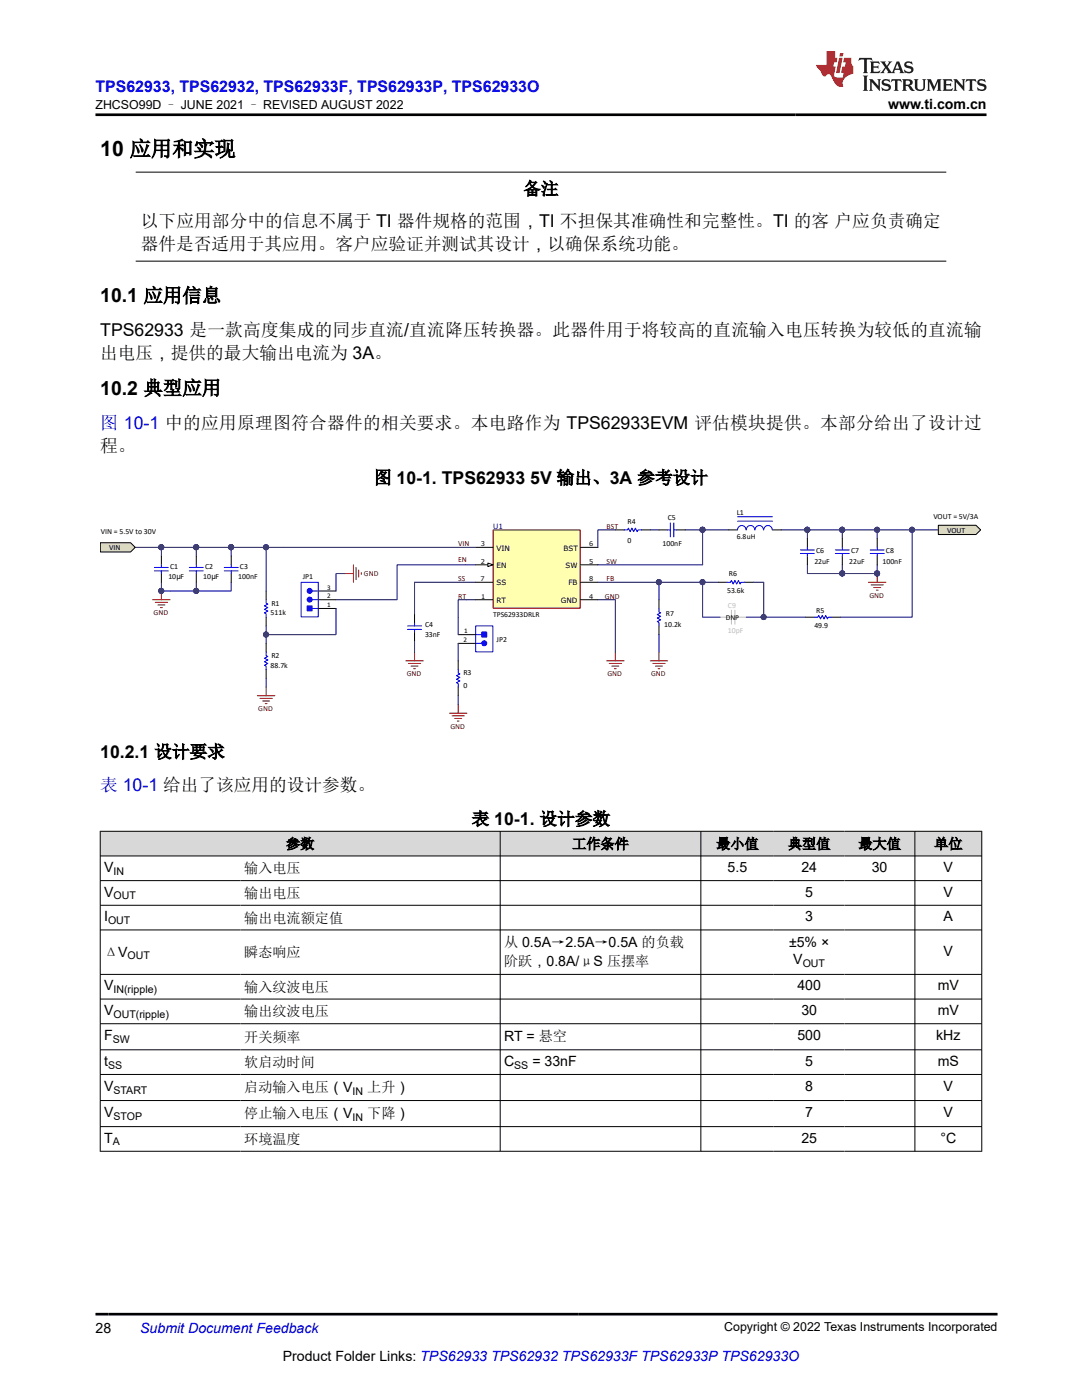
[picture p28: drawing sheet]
<svg xmlns="http://www.w3.org/2000/svg" width="216mm" height="279mm" viewBox="0 0 216 279" stroke-linecap="round" stroke-linejoin="round" font-family="sans-serif">
<defs><g id="words">
<text font-size="4.2" x="20" y="31.2">10 应用和实现</text>
<g font-size="3.9">
<text x="20" y="60.3">10.1 应用信息</text>
<text x="20" y="78.8">10.2 典型应用</text>
</g>
<g font-size="3.5">
<text x="104.4" y="38.9">备注</text>
<text x="28.1" y="45.2">以下应用部分中的信息不属于 TI 器件规格的范围，TI 不担保其准确性和完整性。TI 的客 户应负责确定</text>
<text x="28.1" y="49.8">器件是否适用于其应用。客户应验证并测试其设计，以确保系统功能。</text>
<text x="20" y="67.1">TPS62933 是一款高度集成的同步直流/直流降压转换器。此器件用于将较高的直流输入电压转换为较低的直流输</text>
<text x="20" y="71.7">出电压，提供的最大输出电流为 3A。</text>
<text x="20" y="90.2">程。</text>
<text x="74.6" y="96.5">图 10-1. TPS62933 5V 输出、3A 参考设计</text>
<text x="20" y="151.2">10.2.1 设计要求</text>
<text x="94.1" y="164.6">表 10-1. 设计参数</text>
</g>
<g font-size="3.5" fill="#00f">
<text x="20" y="85.6">图 10-1 中的应用原理图符合器件的相关要求。本电路作为 TPS62933EVM 评估模块提供。本部分给出了设计过</text>
<text x="20" y="157.9">表 10-1 给出了该应用的设计参数。</text>
</g>
<text font-size="3.2" fill="#00f" x="19" y="18.3">TPS62933, TPS62932, TPS62933F, TPS62933P, TPS62933O</text>
<g font-size="2.8">
<text x="177.2" y="21.7">www.ti.com.cn</text>
<text x="57.1" y="169.4">参数</text>
<text x="114.2" y="169.4">工作条件</text>
<text x="142.9" y="169.4">最小值</text>
<text x="157.2" y="169.4">典型值</text>
<text x="171.3" y="169.4">最大值</text>
<text x="186.4" y="169.4">单位</text>
<text x="20.8" y="174">V</text>
<text x="20.8" y="178.9">V</text>
<text x="48.7" y="174.3">输入电压</text>
<text x="48.7" y="179.2">输出电压</text>
<text x="145.2" y="174">5.5</text>
<text x="159.9" y="174">24</text>
<text x="160.7" y="178.9">5</text>
<text x="173.9" y="174">30</text>
<text x="188.3" y="174">V</text>
<text x="188.3" y="178.9">V</text>
<text x="20.8" y="183.9">I</text>
<text x="48.7" y="184.1">输出电流额定值</text>
<text x="160.7" y="183.9">3</text>
<text x="188.3" y="183.9">A</text>
<text x="20.8" y="190.9">ΔV</text>
<text x="48.7" y="191">瞬态响应</text>
<text x="100.6" y="189.1">从 0.5A→2.5A→0.5A 的负载</text>
<text x="157.4" y="189.1">±5% ×</text>
<text x="188.3" y="190.8">V</text>
<text x="20.8" y="197.7">V</text>
<text x="48.7" y="197.9">输入纹波电压</text>
<text x="100.6" y="192.7">阶跃，0.8A/μS 压摆率</text>
<text x="158.3" y="192.5">V</text>
<text x="159.1" y="197.7">400</text>
<text x="187.1" y="197.7">mV</text>
<text x="20.8" y="202.6">V</text>
<text x="48.7" y="202.9">输出纹波电压</text>
<text x="159.9" y="202.6">30</text>
<text x="187.1" y="202.6">mV</text>
<text x="20.8" y="207.6">F</text>
<text x="48.7" y="207.9">开关频率</text>
<text x="100.6" y="207.8">RT = 悬空</text>
<text x="159.1" y="207.6">500</text>
<text x="186.8" y="207.6">kHz</text>
<text x="20.8" y="212.7">t</text>
<text x="48.7" y="213">软启动时间</text>
<text x="100.6" y="212.7">C</text>
<text x="106.2" y="212.7">= 33nF</text>
<text x="160.7" y="212.7">5</text>
<text x="187.1" y="212.7">mS</text>
<text x="20.8" y="217.8">V</text>
<text x="48.7" y="217.9">启动输入电压（V</text>
<text x="73.3" y="217.9">上升）</text>
<text x="160.7" y="217.8">8</text>
<text x="188.3" y="217.8">V</text>
<text x="20.8" y="223">V</text>
<text x="48.7" y="223.1">停止输入电压（V</text>
<text x="73.3" y="223.1">下降）</text>
<text x="160.7" y="223">7</text>
<text x="188.3" y="223">V</text>
<text x="20.8" y="228">T</text>
<text x="48.7" y="228.3">环境温度</text>
<text x="159.9" y="228">25</text>
<text x="187.6" y="228">°C</text>
<text x="19" y="266">28</text>
<text x="56.4" y="271.7">Product Folder Links: TPS62933 TPS62932 TPS62933F TPS62933P TPS62933O</text>
</g>
<text font-size="2.8" fill="#00f" x="28" y="266">Submit Document Feedback</text>
<g font-size="2.5">
<text x="19.1" y="21.8">ZHCSO99D – JUNE 2021 – REVISED AUGUST 2022</text>
<text x="144.5" y="265.7">Copyright © 2022 Texas Instruments Incorporated</text>
</g>
<g font-size="2.1">
<text x="22.6" y="174.6">IN</text>
<text x="22.6" y="179.5">OUT</text>
<text x="21.6" y="184.4">OUT</text>
<text x="25.5" y="191.5">OUT</text>
<text x="160.2" y="193">OUT</text>
<text x="22.6" y="198.2">IN(ripple)</text>
<text x="22.6" y="203.1">OUT(ripple)</text>
<text x="22.5" y="208.2">SW</text>
<text x="21.6" y="213.3">SS</text>
<text x="102.6" y="213.3">SS</text>
<text x="22.6" y="218.3">START</text>
<text x="70.4" y="218.5">IN</text>
<text x="22.6" y="223.5">STOP</text>
<text x="70.4" y="223.7">IN</text>
<text x="22.5" y="228.6">A</text>
</g>
<g font-size="1.6">
<text x="20.1" y="106.7">VIN = 5.5V to 30V</text>
<text x="125.2" y="104.5">R4</text>
<text x="133.2" y="103.8">C5</text>
<text x="147" y="102.7">L1</text>
<text x="186.2" y="103.6">VOUT = 5V/3A</text>
<text x="189" y="106.3">VOUT</text>
<text x="21.8" y="109.8">VIN</text>
<text x="33.9" y="113.5">C1</text>
<text x="40.9" y="113.5">C2</text>
<text x="47.9" y="113.5">C3</text>
<text x="125.2" y="108.3">0</text>
<text x="132.2" y="109">100nF</text>
<text x="162.5" y="112.5">22uF</text>
<text x="162.8" y="110.4">C6</text>
<text x="169.5" y="112.5">22uF</text>
<text x="169.8" y="110.4">C7</text>
<text x="176.1" y="112.5">100nF</text>
<text x="176.8" y="110.4">C8</text>
<text x="33.6" y="115.6">10µF</text>
<text x="40.6" y="115.6">10µF</text>
<text x="47.5" y="115.6">100nF</text>
<text x="60.4" y="115.6">JP1</text>
<text x="145.1" y="118.4">53.6k</text>
<text x="145.4" y="114.9">R6</text>
<text x="54" y="122.8">511k</text>
<text x="54.2" y="120.9">R1</text>
<text x="84.8" y="125">C4</text>
<text x="132.5" y="125">10.2k</text>
<text x="132.9" y="123">R7</text>
<text x="162.5" y="125.4">49.9</text>
<text x="162.8" y="122.3">R5</text>
<text x="54.2" y="131.3">R2</text>
<text x="84.8" y="127.1">33nF</text>
<text x="99.1" y="128.2">JP2</text>
<text x="54" y="133.2">88.7k</text>
<text x="92.5" y="137.2">0</text>
<text x="92.5" y="134.8">R3</text>
</g>
<g font-size="1.6" fill="#7f0000">
<text x="121" y="105.5">BST</text>
<text x="91.4" y="112.2">EN</text>
<text x="91.4" y="109">VIN</text>
<text x="121" y="112.5">SW</text>
<text x="91.4" y="116">SS</text>
<text x="91.4" y="119.5">RT</text>
<text x="120.7" y="119.5">GND</text>
<text x="121" y="116">FB</text>
</g>
<g font-size="1.6" fill="#c0bdbb">
<text x="145.3" y="121.4">C9</text>
<text x="145.3" y="126.3">10pF</text>
</g>
<g font-size="1.5">
<text x="147" y="107.6">6.8uH</text>
<text x="98.4" y="123.2">TPS62933DRLR</text>
<text x="144.8" y="123.7">DNP</text>
</g>
<g font-size="1.5" fill="#7f0000">
<text x="72.6" y="115">GND</text>
<text x="173.5" y="119.3">GND</text>
<text x="30.6" y="122.8">GND</text>
<text x="81.1" y="135">GND</text>
<text x="121.2" y="135">GND</text>
<text x="129.9" y="135">GND</text>
<text x="51.5" y="142">GND</text>
<text x="89.9" y="145.4">GND</text>
</g>
<text font-size="1.4" fill="#00007f" x="98.4" y="105.5">U1</text>
<g font-size="1.4">
<text x="99.1" y="109.9">VIN</text>
<text x="99.1" y="113.4">EN</text>
<text x="112.4" y="109.9">BST</text>
<text x="112.9" y="113.4">SW</text>
<text x="65.3" y="119.4">2</text>
<text x="65.3" y="117.7">3</text>
<text x="99.1" y="116.8">SS</text>
<text x="113.4" y="116.8">FB</text>
<text x="65.3" y="121.1">1</text>
<text x="99.1" y="120.3">RT</text>
<text x="111.9" y="120.3">GND</text>
<text x="92.5" y="128.1">2</text>
<text x="92.6" y="126.4">1</text>
</g>
<g font-size="1.3">
<text x="96" y="109">3</text>
<text x="96" y="112.5">2</text>
<text x="117.6" y="109">6</text>
<text x="117.6" y="112.5">5</text>
<text x="95.9" y="116">7</text>
<text x="96" y="119.5">1</text>
<text x="117.6" y="119.5">4</text>
<text x="117.6" y="116">8</text>
</g>
</g></defs>
<path d="M27.1 34.4h161.7M27.1 52.1h161.7" fill="none" stroke="#000" stroke-width=".2"/>
<path d="M32.2 109.2v1.8" fill="none" stroke="#00007f" stroke-width=".2"/>
<circle cx="32.2" cy="109.2" r=".5" fill="#00007f"/>
<g fill="none" stroke="#00007f" stroke-width=".2">
<path d="M32.2 116.2v1.7h1.7"/>
<circle cx="32.2" cy="109.2" r=".5"/>
</g>
<circle cx="32.2" cy="117.9" r=".5" fill="#00007f"/>
<g fill="none" stroke="#00007f" stroke-width=".2">
<path d="M46.1 116.2v1.7h-12.2"/>
<circle cx="32.2" cy="117.9" r=".5"/>
</g>
<circle cx="39.1" cy="117.9" r=".5" fill="#00007f"/>
<g fill="none" stroke="#00007f" stroke-width=".2">
<path d="M168.1 114.5h6.9"/>
<circle cx="39.1" cy="117.9" r=".5"/>
</g>
<circle cx="168" cy="114.4" r=".5" fill="#00007f"/>
<circle cx="168" cy="114.4" r=".5" fill="none" stroke="#00007f" stroke-width=".2"/>
<circle cx="175" cy="114.4" r=".5" fill="#00007f"/>
<g fill="none" stroke="#00007f" stroke-width=".2">
<path d="M168.1 112.7v1.8"/>
<circle cx="175" cy="114.4" r=".5"/>
</g>
<circle cx="168" cy="114.4" r=".5" fill="#00007f"/>
<g fill="none" stroke="#00007f" stroke-width=".2">
<path d="M140.2 105.8h5.2"/>
<circle cx="168" cy="114.4" r=".5"/>
</g>
<circle cx="140.2" cy="105.7" r=".5" fill="#00007f"/>
<g fill="none" stroke="#00007f" stroke-width=".2">
<path d="M82.7 116.2v6.5M82.7 127.9v2.2"/>
<circle cx="140.2" cy="105.7" r=".5"/>
</g>
<g fill="none" stroke="#7f0000" stroke-width=".2">
<path d="M30.5 119.7h3.4M32.2 117.9v1.8M31 120.2h2.4M31.5 120.7h1.4M32 121.3h.4M81 131.9h3.5M81.5 132.4h2.4M82 132.9h1.4M82.5 133.5h.4M82.7 130.1v1.8M121 131.9h3.5M121.6 132.4h2.4"/>
<path d="M122.1 132.9h1.4M122.6 133.5h.4M122.8 130.1v1.8"/>
</g>
<circle cx="32.2" cy="117.9" r=".5" fill="#00007f"/>
<g fill="none" stroke="#00007f" stroke-width=".2">
<path d="M136.7 105.8h3.5"/>
<circle cx="32.2" cy="117.9" r=".5"/>
</g>
<circle cx="140.2" cy="105.7" r=".5" fill="#00007f"/>
<g fill="none" stroke="#00007f" stroke-width=".2">
<path d="M39.2 109.2v1.8"/>
<circle cx="140.2" cy="105.7" r=".5"/>
</g>
<circle cx="39.1" cy="109.2" r=".5" fill="#00007f"/>
<g fill="none" stroke="#00007f" stroke-width=".2">
<path d="M39.2 116.2v1.7"/>
<circle cx="39.1" cy="109.2" r=".5"/>
</g>
<circle cx="39.1" cy="117.9" r=".5" fill="#00007f"/>
<g fill="none" stroke="#00007f" stroke-width=".2">
<path d="M32.2 109.2h7"/>
<circle cx="39.1" cy="117.9" r=".5"/>
</g>
<circle cx="32.2" cy="109.2" r=".5" fill="#00007f"/>
<circle cx="32.2" cy="109.2" r=".5" fill="none" stroke="#00007f" stroke-width=".2"/>
<circle cx="39.1" cy="109.2" r=".5" fill="#00007f"/>
<g fill="none" stroke="#00007f" stroke-width=".2">
<path d="M39.2 109.2h6.9"/>
<circle cx="39.1" cy="109.2" r=".5"/>
</g>
<circle cx="46.1" cy="109.2" r=".5" fill="#00007f"/>
<circle cx="46.1" cy="109.2" r=".5" fill="none" stroke="#00007f" stroke-width=".2"/>
<circle cx="39.1" cy="109.2" r=".5" fill="#00007f"/>
<g fill="none" stroke="#00007f" stroke-width=".2">
<path d="M46.1 109.2v1.8"/>
<circle cx="39.1" cy="109.2" r=".5"/>
</g>
<circle cx="46.1" cy="109.2" r=".5" fill="#00007f"/>
<g fill="none" stroke="#00007f" stroke-width=".2">
<path d="M46.1 109.2h10.5"/>
<circle cx="46.1" cy="109.2" r=".5"/>
</g>
<circle cx="46.1" cy="109.2" r=".5" fill="#00007f"/>
<circle cx="46.1" cy="109.2" r=".5" fill="none" stroke="#00007f" stroke-width=".2"/>
<circle cx="53.1" cy="109.2" r=".5" fill="#00007f"/>
<g fill="none" stroke="#00007f" stroke-width=".2">
<path d="M168.1 105.8v1.7"/>
<circle cx="53.1" cy="109.2" r=".5"/>
</g>
<circle cx="168" cy="105.7" r=".5" fill="#00007f"/>
<g fill="none" stroke="#00007f" stroke-width=".2">
<path d="M187.2 105.8h-12.2v1.7"/>
<circle cx="168" cy="105.7" r=".5"/>
</g>
<circle cx="175" cy="105.7" r=".5" fill="#00007f"/>
<circle cx="175" cy="105.7" r=".5" fill="none" stroke="#00007f" stroke-width=".2"/>
<circle cx="182" cy="105.7" r=".5" fill="#00007f"/>
<g fill="none" stroke="#00007f" stroke-width=".2">
<path d="M175 112.7v1.8"/>
<circle cx="182" cy="105.7" r=".5"/>
</g>
<circle cx="175" cy="114.4" r=".5" fill="#00007f"/>
<g fill="none" stroke="#00007f" stroke-width=".2">
<path d="M155.9 105.8h5.2"/>
<circle cx="175" cy="114.4" r=".5"/>
</g>
<circle cx="161.1" cy="105.7" r=".5" fill="#00007f"/>
<g fill="none" stroke="#00007f" stroke-width=".2">
<path d="M93.2 119.7h-1.8v3.5M129.7 105.8h1.8M140.2 105.8v6.9"/>
<circle cx="161.1" cy="105.7" r=".5"/>
</g>
<circle cx="140.2" cy="105.7" r=".5" fill="#00007f"/>
<g fill="none" stroke="#00007f" stroke-width=".2">
<path d="M161.1 112.7v1.8h7"/>
<circle cx="140.2" cy="105.7" r=".5"/>
</g>
<circle cx="168" cy="114.4" r=".5" fill="#00007f"/>
<g fill="none" stroke="#00007f" stroke-width=".2">
<path d="M161.1 105.8v1.7"/>
<circle cx="168" cy="114.4" r=".5"/>
</g>
<circle cx="161.1" cy="105.7" r=".5" fill="#00007f"/>
<g fill="none" stroke="#00007f" stroke-width=".2">
<path d="M82.7 116.2h12.2M92.8 112.7h2.1M93.2 119.7h1.7M119.3 119.7h3.5v10.4M119.3 112.7h20.9"/>
<circle cx="161.1" cy="105.7" r=".5"/>
</g>
<path d="M46.1 111v1.7M46.1 114.5v1.7M131.5 105.8h1.7M135 105.8h1.7M161.1 107.5v1.7M161.1 111v1.7M168.1 107.5v1.7M168.1 111v1.7M175 107.5v1.7M175 111v1.7" fill="none" stroke="#000" stroke-width=".2"/>
<g fill="none" stroke="#00f" stroke-width=".2">
<path d="M44.7 113.2h2.8M44.7 113.9h2.8M46.1 112.7v.5M46.1 113.9v.6M133.2 105.8h.6M133.8 104.4v2.7M134.5 104.4v2.7M134.5 105.8h.5M159.7 109.8h2.8M159.7 110.5h2.8M161.1 109.2v.6M161.1 110.5v.5"/>
<path d="M166.7 109.8h2.8M166.7 110.5h2.8M168.1 109.2v.6M168.1 110.5v.5M173.6 109.8h2.8M173.6 110.5h2.8M175 109.2v.6M175 110.5v.5"/>
</g>
<path d="M98.4 105.8h17.4v15.6h-17.4z" fill-rule="evenodd" fill="#ffffaf"/>
<path d="M98.4 105.8h17.4v15.6h-17.4z" fill="none" stroke="#7f0000" stroke-width=".2"/>
<path d="M94.9 109.2h3.5M94.9 112.7h3.5M115.8 109.2h3.5" fill="none" stroke="#000" stroke-width=".2"/>
<path d="M97.3 112.4l1.1 .3-1.1 .4z" fill="#fff"/>
<path d="M32.2 111v1.7M32.2 114.5v1.7M39.2 111v1.7M39.2 114.5v1.7M94.9 116.2h3.5M94.9 119.7h3.5M97.3 112.4l1.1 .3-1.1 .4zM115.8 116.2h3.5M115.8 119.7h3.5M115.8 112.7h3.5" fill="none" stroke="#000" stroke-width=".2"/>
<path d="M30.8 113.2h2.8M30.8 113.9h2.8M32.2 112.7v.5M32.2 113.9v.6M37.8 113.2h2.8M37.8 113.9h2.8M39.2 112.7v.5M39.2 113.9v.6" fill="none" stroke="#00f" stroke-width=".2"/>
<path d="M27 109.2h5.2" fill="none" stroke="#00007f" stroke-width=".2"/>
<circle cx="32.2" cy="109.2" r=".5" fill="#00007f"/>
<circle cx="32.2" cy="109.2" r=".5" fill="none" stroke="#00007f" stroke-width=".2"/>
<path d="M173.3 116.2h3.5M173.8 116.7h2.5M174.3 117.3h1.4M174.9 117.8h.3M175 114.5v1.7" fill="none" stroke="#7f0000" stroke-width=".2"/>
<circle cx="175" cy="114.4" r=".5" fill="#00007f"/>
<g fill="none" stroke="#00007f" stroke-width=".2">
<path d="M161.1 105.8h7"/>
<circle cx="175" cy="114.4" r=".5"/>
</g>
<circle cx="161.1" cy="105.7" r=".5" fill="#00007f"/>
<circle cx="161.1" cy="105.7" r=".5" fill="none" stroke="#00007f" stroke-width=".2"/>
<circle cx="168" cy="105.7" r=".5" fill="#00007f"/>
<g fill="none" stroke="#00007f" stroke-width=".2">
<path d="M53.1 124.9v3.5"/>
<circle cx="168" cy="105.7" r=".5"/>
</g>
<path d="M53.1 117.9v1.8M53.1 123.2v1.7" fill="none" stroke="#000" stroke-width=".2"/>
<path d="M53.1 119.7v.7l.4 .2-.7 .3 .7 .4-.7 .3 .7 .4-.7 .3 .3 .2v.7" fill="none" stroke="#00f" stroke-width=".2"/>
<path d="M51.4 138.9h3.4M51.9 139.4h2.4M52.4 139.9h1.4M53.1 137.1v1.8M52.9 140.4h.4" fill="none" stroke="#7f0000" stroke-width=".2"/>
<circle cx="53.1" cy="126.6" r=".5" fill="#00007f"/>
<g fill="none" stroke="#00007f" stroke-width=".2">
<path d="M119.3 116.2h24M53.1 135.4v1.7M131.5 126.7v3.4"/>
<circle cx="53.1" cy="126.6" r=".5"/>
</g>
<path d="M122.8 105.8h1.7M128 105.8h1.7M131.5 119.7v1.7M143.3 116.2h1.8M148.6 116.2h1.7M53.1 128.4v1.7M53.1 133.6v1.8M131.5 124.9v1.8" fill="none" stroke="#000" stroke-width=".2"/>
<path d="M124.5 105.8h.7l.2-.4 .3 .7 .4-.7 .3 .7 .4-.7 .3 .7 .2-.3h.7M145.1 116.2h.7l.2-.3 .3 .7 .3-.7 .4 .7 .3-.7 .4 .7 .2-.4h.7M53.1 130.1v.7l.4 .2-.7 .4 .7 .3-.7 .4 .7 .3-.7 .4 .3 .1v.7M131.5 121.4v.7l.3 .2-.7 .4 .7 .3-.7 .4 .7 .3-.7 .3 .4 .2v.7" fill="none" stroke="#00f" stroke-width=".2"/>
<path d="M129.7 131.9h3.5M130.3 132.4h2.4M130.8 132.9h1.4M131.3 133.5h.4M131.5 130.1v1.8" fill="none" stroke="#7f0000" stroke-width=".2"/>
<path d="M143.7 123.2h2.2M145.9 121.8v2.8M146.6 123.2h2.3M146.6 121.8v2.8" fill="none" stroke="#c0bdbb" stroke-width=".2"/>
<circle cx="131.5" cy="116.2" r=".5" fill="#00007f"/>
<circle cx="131.5" cy="116.2" r=".5" fill="none" stroke="#00007f" stroke-width=".2"/>
<circle cx="140.2" cy="116.2" r=".5" fill="#00007f"/>
<g fill="none" stroke="#00007f" stroke-width=".2">
<path d="M131.5 116.2v3.5"/>
<circle cx="140.2" cy="116.2" r=".5"/>
</g>
<circle cx="131.5" cy="116.2" r=".5" fill="#00007f"/>
<g fill="none" stroke="#00007f" stroke-width=".2">
<path d="M140.2 116.2v7h3.5"/>
<circle cx="131.5" cy="116.2" r=".5"/>
</g>
<circle cx="140.2" cy="116.2" r=".5" fill="#00007f"/>
<g fill="none" stroke="#00007f" stroke-width=".2">
<path d="M152.4 116.2v7h-3.5"/>
<circle cx="140.2" cy="116.2" r=".5"/>
</g>
<circle cx="152.4" cy="123.1" r=".5" fill="#00007f"/>
<g fill="none" stroke="#00007f" stroke-width=".2">
<path d="M150.3 116.2h2.1M168.1 105.8h6.9"/>
<circle cx="152.4" cy="123.1" r=".5"/>
</g>
<path d="M160.8 123.2h1.7M166 123.2h1.7" fill="none" stroke="#000" stroke-width=".2"/>
<path d="M162.5 123.2h.7l.2-.4 .3 .7 .4-.7 .3 .7 .4-.7 .3 .7 .2-.3h.7" fill="none" stroke="#00f" stroke-width=".2"/>
<circle cx="175" cy="105.7" r=".5" fill="#00007f"/>
<circle cx="175" cy="105.7" r=".5" fill="none" stroke="#00007f" stroke-width=".2"/>
<circle cx="168" cy="105.7" r=".5" fill="#00007f"/>
<g fill="none" stroke="#00007f" stroke-width=".2">
<path d="M152.4 123.2h8.4"/>
<circle cx="168" cy="105.7" r=".5"/>
</g>
<circle cx="152.4" cy="123.1" r=".5" fill="#00007f"/>
<g fill="none" stroke="#00007f" stroke-width=".2">
<path d="M182 105.8v17.4h-14.3"/>
<circle cx="152.4" cy="123.1" r=".5"/>
</g>
<circle cx="182" cy="105.7" r=".5" fill="#00007f"/>
<g fill="none" stroke="#00007f" stroke-width=".2">
<path d="M56.6 109.2h38.3M122.8 105.8h-3.5v3.4"/>
<circle cx="182" cy="105.7" r=".5"/>
</g>
<path d="M145.4 105.8h1.8M154.1 105.8h1.8M82.7 122.7v1.7M82.7 126.1v1.8" fill="none" stroke="#000" stroke-width=".2"/>
<g fill="none" stroke="#00f" stroke-width=".2">
<path d="M147.2 104h6.9M147.2 103.1h6.9M148 104.9a.85 .85 0 0 0-.8 .9M148 104.9a.84 .84 0 0 1 .9 .9M149.8 104.9a.84 .84 0 0 1 .8 .9M149.8 104.9a.85 .85 0 0 0-.9 .9M151.5 104.9a.84 .84 0 0 1 .8 .9M151.5 104.9a.84 .84 0 0 0-.8 .9M153.3 104.9a.85 .85 0 0 0-.9 .9M153.3 104.9a.84 .84 0 0 1 .8 .9M81.3 124.9h2.8M81.3 125.6h2.8"/>
<path d="M82.7 124.4v.5M82.7 125.6v.5"/>
</g>
<path d="M20 108.3h6.1l.9 .9-.9 1h-6.1z" fill-rule="evenodd" fill="#dcd9c7"/>
<path d="M20 108.3h6.1l.9 .9-.9 1h-6.1z" fill="none" stroke="#000" stroke-width=".2"/>
<path d="M187.2 104.8h7.5l1 1-1 .9h-7.5z" fill-rule="evenodd" fill="#dcd9c7"/>
<path d="M187.2 104.8h7.5l1 1-1 .9h-7.5z" fill="none" stroke="#000" stroke-width=".2"/>
<path d="M89.7 142.3h3.5M90.2 142.9h2.4M90.7 143.4h1.4M91.3 143.9h.3M91.4 140.6v1.7" fill="none" stroke="#7f0000" stroke-width=".2"/>
<path d="M91.4 138.9v1.7" fill="none" stroke="#00007f" stroke-width=".2"/>
<path d="M94.9 124.9h3.4v5.2h-3.4z" fill-rule="evenodd" fill="#fff"/>
<path d="M94.9 124.9h3.4v5.2h-3.4zM94.9 128.4h1.2" fill="none" stroke="#00f" stroke-width=".2"/>
<circle cx="96.6" cy="128.4" r=".5" fill="#00f"/>
<g fill="none" stroke="#00f" stroke-width=".2">
<path d="M94.9 126.7h1.2"/>
<circle cx="96.6" cy="128.4" r=".5"/>
</g>
<path d="M91.4 126.7h3.5M91.4 128.4h3.5" fill="none" stroke="#000" stroke-width=".2"/>
<path d="M96.1 126.1h1v1h-1z" fill-rule="evenodd" fill="#00f"/>
<path d="M91.4 133.6v.7l.4 .2-.7 .3 .7 .4-.7 .3 .7 .4-.7 .3 .3 .2v.7M96.1 126.1h1v1h-1z" fill="none" stroke="#00f" stroke-width=".2"/>
<path d="M91.4 123.2v3.5M91.4 128.4v3.5" fill="none" stroke="#00007f" stroke-width=".2"/>
<path d="M91.4 131.9v1.7M91.4 137.1v1.8" fill="none" stroke="#000" stroke-width=".2"/>
<path d="M60.1 116.2h3.4v6.9h-3.4z" fill-rule="evenodd" fill="#fff"/>
<path d="M60.1 116.2h3.4v6.9h-3.4zM62.3 119.7h1.3" fill="none" stroke="#00f" stroke-width=".2"/>
<circle cx="61.8" cy="119.7" r=".5" fill="#00f"/>
<g fill="none" stroke="#00f" stroke-width=".2">
<path d="M62.3 117.9h1.3M62.3 121.4h1.3"/>
<circle cx="61.8" cy="119.7" r=".5"/>
</g>
<path d="M63.6 119.7h3.4M63.6 121.4h3.4" fill="none" stroke="#000" stroke-width=".2"/>
<circle cx="61.8" cy="117.9" r=".5" fill="#00f"/>
<circle cx="61.8" cy="117.9" r=".5" fill="none" stroke="#00f" stroke-width=".2"/>
<path d="M63.6 117.9h3.4" fill="none" stroke="#000" stroke-width=".2"/>
<path d="M61.3 120.9h1v1h-1z" fill-rule="evenodd" fill="#00f"/>
<path d="M61.3 120.9h1v1h-1z" fill="none" stroke="#00f" stroke-width=".2"/>
<path d="M53.1 109.2v8.7M68.8 114.5h-1.8v3.4M92.8 112.7h-13.6v7h-12.2" fill="none" stroke="#00007f" stroke-width=".2"/>
<path d="M68.8 114.5h1.7M70.5 112.7v3.5M71 113.2v2.5M71.6 113.8v1.4M72.1 114.3v.3" fill="none" stroke="#7f0000" stroke-width=".2"/>
<circle cx="53.1" cy="109.2" r=".5" fill="#00007f"/>
<g fill="none" stroke="#00007f" stroke-width=".2">
<path d="M67 121.4v5.3h-13.9"/>
<circle cx="53.1" cy="109.2" r=".5"/>
</g>
<circle cx="53.1" cy="126.6" r=".5" fill="#00007f"/>
<circle cx="53.1" cy="126.6" r=".5" fill="none" stroke="#00007f" stroke-width=".2"/>
<g fill="#d8d8d8">
<path d="M20 165.9h175.9v4.9h-175.9z" fill-rule="evenodd"/>
<path d="M20.1 166h79.6v4.8h-79.6z" fill-rule="evenodd"/>
<path d="M99.9 166h39.9v4.8h-39.9z" fill-rule="evenodd"/>
<path d="M139.9 166h14.5v4.8h-14.5z" fill-rule="evenodd"/>
<path d="M154.4 166h14.1v4.8h-14.1z" fill-rule="evenodd"/>
<path d="M168.5 166h14v4.8h-14z" fill-rule="evenodd"/>
<path d="M182.6 166h13.2v4.8h-13.2z" fill-rule="evenodd"/>
</g>
<g fill="none" stroke="#000" stroke-width=".2">
<path d="M19.9 165.9h176.1M19.9 170.8h176.1M19.9 175.7h176.1M20 165.8v64M99.8 165.8v64M139.8 165.8v64M182.6 165.8v64M195.9 165.8v64M19.9 180.7h176.1M19.9 185.6h176.1M19.9 194.5h176.1M19.9 199.4h176.1"/>
<path d="M19.9 204.3h176.1M19.9 209.5h176.1M19.9 214.4h176.1M19.9 219.6h176.1M19.9 224.8h176.1M19.9 229.8h176.1"/>
</g>
<path d="M171.5 11.6l-.2 .5 .5-.2h.6v.1v2.2l-.2 .4h1l-.2-.4v-2.2v-.1h.5l.5 .2-.1-.5zM173.6 12.3l.2 .4v1.5l-.2 .4h1.9l.1-.6a1.08 1.08 0 0 1-1.3 .2v-.7h.6l.4 .2v-.7l-.4 .2h-.6v-.5l.2-.2a1 1 0 0 1 1 .3l-.1-.5zM175.7 12.3l.9 1.1-1 1.2h.9l-.2-.2 .5-.8 .4 .8-.2 .2h1.6l-.2-.2 .2-.5h.9l.1 .5-.1 .2h.9l-.2-.3-.8-2h-.5l-.9 2.2-.9-1.1 .9-1.1h-.8l.2 .2-.4 .6-.4-.6 .2-.2zM179 12.7l.4 1h-.7zM180.7 12.4a.65 .65 0 0 0-.2 .7 .65 .65 0 0 0 .6 .5l.6 .1 .1 .3a.79 .79 0 0 1-.7 .4 .79 .79 0 0 1-.7-.5l.1 .7 .2-.1a.93 .93 0 0 0 1.1 .1 .93 .93 0 0 0 .4-1 1.46 1.46 0 0 0-1.2-.6l-.1-.3a1.09 1.09 0 0 1 1.2 .2l-.2-.6-.1 .1-.5-.2zM172.2 15.1l.2 .4v2.2l-.2 .4h1l-.2-.4v-2.2l.2-.4zM173.4 15.8l.2 .4v1.5l-.2 .4h.8l-.3-.4 .1-1.3 1.6 1.8v-2l.2-.4h-.7l.1 .2 .1 1.1-1.2-1.3zM176.2 15.9a.65 .65 0 0 0-.2 .8 .65 .65 0 0 0 .6 .4l.6 .2 .1 .2a.79 .79 0 0 1-.7 .4 .79 .79 0 0 1-.7-.5l.1 .7 .2-.1a.93 .93 0 0 0 1.1 .1 .93 .93 0 0 0 .4-.9 1.46 1.46 0 0 0-1.2-.6l-.1-.4a1.09 1.09 0 0 1 1.2 .2l-.1-.6-.2 .1-.5-.1zM177.9 15.8l-.1 .6a.63 .63 0 0 1 .8-.3v1.6l-.3 .4h1l-.2-.4v-1.6a.66 .66 0 0 1 .8 .3l-.1-.6zM180 15.8l.2 .4v1.5l-.2 .4h1l-.2-.2-.1-.7h.5l.1 .2a.79 .79 0 0 0 1.2 .6l-1-.9a.61 .61 0 0 0 .6-.6 .61 .61 0 0 0-.5-.7zM180.8 16.1h.1a.47 .47 0 0 1 .5 .1 .47 .47 0 0 1 .1 .5l-.1 .1-.7 .1zM182.3 15.8l.2 .2a2.27 2.27 0 0 0 .4 2 1.04 1.04 0 0 0 1.7-.7v-1.3l.2-.2h-.8l.2 .4v1.1a.6 .6 0 0 1-.6 .6 .6 .6 0 0 1-.6-.6v-1.1l.3-.4zM184.9 15.8l.2 .4v1.5l-.2 .4h.8l-.3-.4v-1.4l.9 1.9 .9-1.9v1.4l-.3 .4h1l-.2-.4v-1.5l.2-.4h-.8l-.7 1.5-.6-1.5zM188.1 15.8l.2 .4v1.5l-.2 .4h1.9l.1-.6a1.09 1.09 0 0 1-1.3 .2v-.7h.6l.4 .2v-.6l-.4 .2h-.6v-.6l.2-.1a1.01 1.01 0 0 1 1 .3l-.1-.6zM190.2 15.8l.3 .4v1.5l-.3 .4h.8l-.2-.4v-1.3l1.6 1.8v-2l.2-.4h-.7l.2 .2v1.1l-1.2-1.3zM192.8 15.8l-.1 .6a.63 .63 0 0 1 .8-.3v1.6l-.3 .4h1l-.2-.4v-1.6a.66 .66 0 0 1 .8 .3l-.1-.6zM195.2 15.9a.65 .65 0 0 0-.2 .8 .65 .65 0 0 0 .6 .4l.6 .2 .2 .2a.79 .79 0 0 1-.7 .4 .79 .79 0 0 1-.7-.5l.1 .7 .2-.1a.93 .93 0 0 0 1 .1 .93 .93 0 0 0 .5-.9 1.46 1.46 0 0 0-1.3-.6v-.4a1.09 1.09 0 0 1 1.2 .2l-.2-.6-.2 .1-.5-.1z" fill="#231f20"/>
<path d="M164.9 10.2v2.8h-2l.1 .3 .8 1a.95 .95 0 0 0 1 .9 .59 .59 0 0 1 .5-.4 .59 .59 0 0 1 .5 .4l.4 .7a1.59 1.59 0 0 0 2.1 1.4 1.61 1.61 0 0 1 1-2.3l1-.3-.1-1.5a1.59 1.59 0 0 1-.3-1.7h-1.5l-.2 .9h.6l-.2 .9h-.5l-.2 1v.2l.4 .1-.1 .9h-.7a.73 .73 0 0 1-1-.7l.3-1.5h-.5l.1-.9h.5l.2-.9h-.5v-1.3zM167.4 11.5l-.6 3.1h.7l.6-3.1zM167.6 10.6l-.1 .6h.7l.1-.6z" fill="#ed1c24"/>
<path d="M19 22.9h177.8M19 262.3h180" fill="none" stroke="#000" stroke-width=".53"/>
<use href="#words"/>
</svg>
